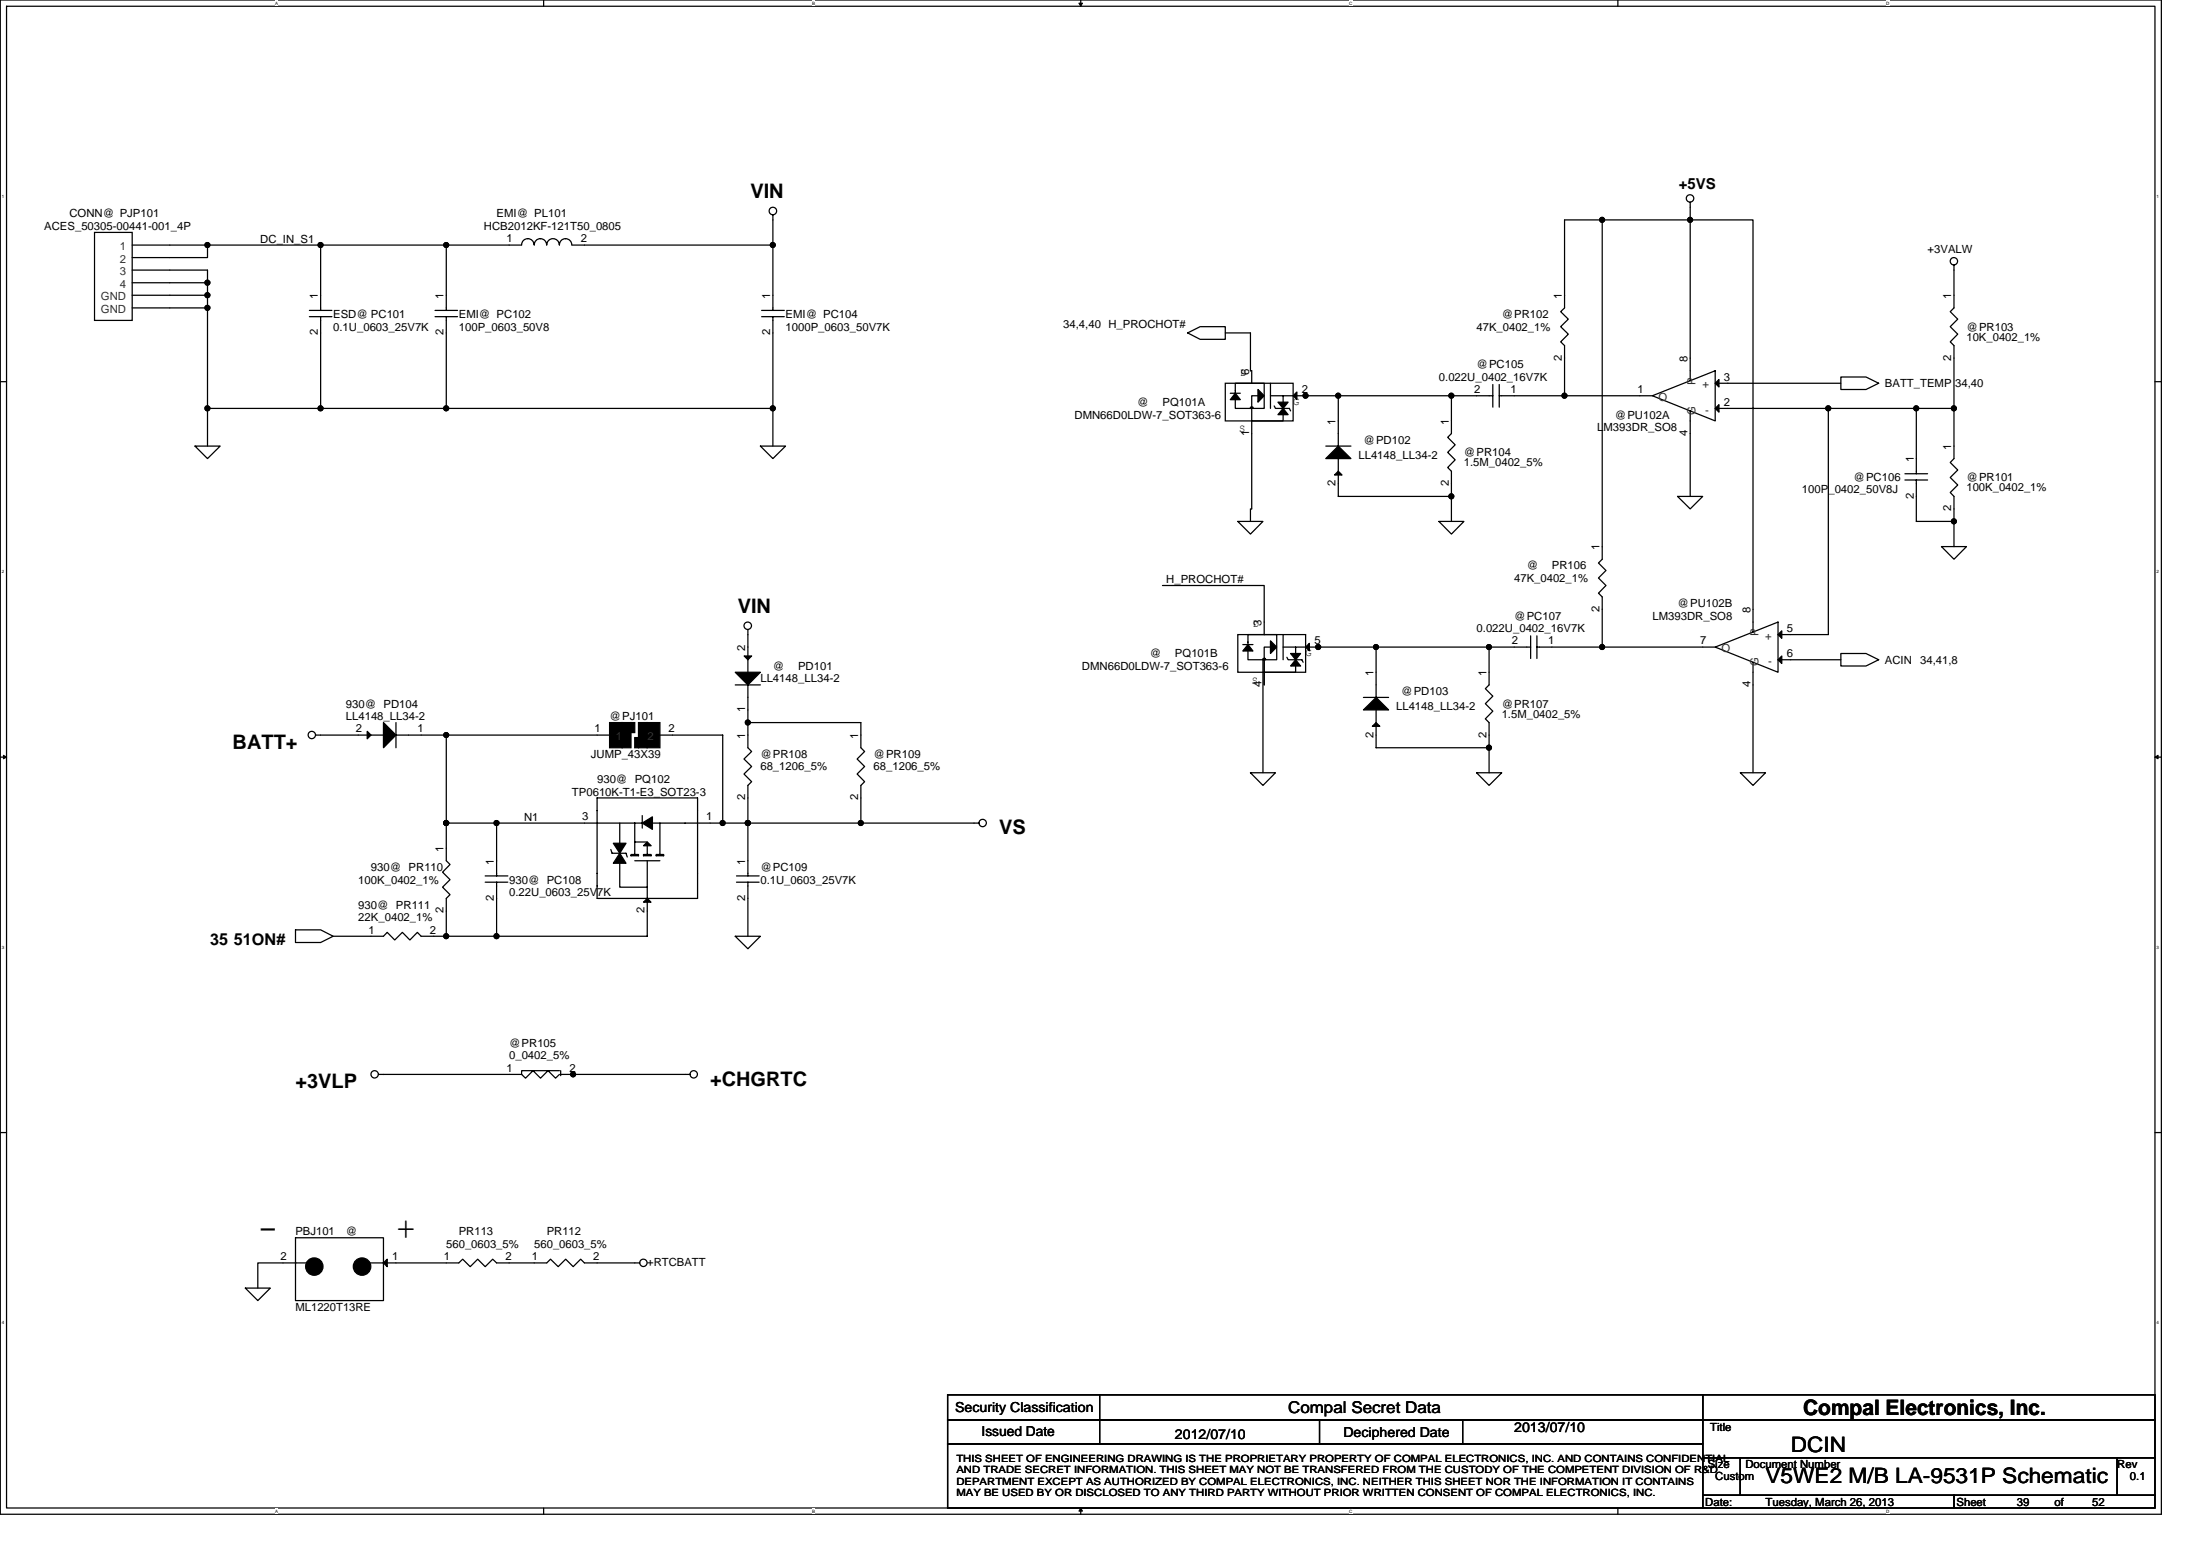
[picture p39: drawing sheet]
<svg xmlns="http://www.w3.org/2000/svg" width="297mm" height="210mm" viewBox="0 0 297 210" stroke-linecap="round" stroke-linejoin="round" font-family="sans-serif">
<defs><g id="words">
<g font-size="4.6">
<text x="34.9" y="167.9">-</text>
<text x="53.6" y="167.9">+</text>
</g>
<g font-size="2.9">
<text x="244.2" y="191.6">Compal Electronics, Inc.</text>
<text x="242.5" y="196.6">DCIN</text>
<text x="239.1" y="200.8">V5WE2 M/B LA-9531P Schematic</text>
</g>
<g font-size="2.7">
<text x="101.6" y="26.9">VIN</text>
<text x="99.9" y="83">VIN</text>
<text x="31.5" y="101.4">BATT+</text>
<text x="135.3" y="113">VS</text>
<text x="40" y="147.3">+3VLP</text>
<text x="96.2" y="147">+CHGRTC</text>
</g>
<g font-size="2.2">
<text x="28.4" y="128">35</text>
<text x="31.7" y="128">51ON#</text>
<text x="174.5" y="191.4">Compal Secret Data</text>
</g>
<text font-size="2" x="227.4" y="25.5">+5VS</text>
<g font-size="1.9">
<text x="129.4" y="191.2">Security Classification</text>
<text x="132.9" y="194.5">Issued Date</text>
<text x="159.1" y="194.8">2012/07/10</text>
<text x="182" y="194.6">Deciphered Date</text>
<text x="205.1" y="194">2013/07/10</text>
</g>
<g font-size="1.5">
<text x="9.4" y="29.4">CONN@ PJP101</text>
<text x="67.3" y="29.4">EMI@ PL101</text>
<text x="6" y="31.2">ACES_50305-00441-001_4P</text>
<text x="35.3" y="32.9">DC_IN_S1</text>
<text x="65.5" y="31.2">HCB2012KF-121T50_0805</text>
<text x="68.6" y="32.8">1</text>
<text x="78.7" y="32.8">2</text>
<text x="261.1" y="34.2">+3VALW</text>
<text x="43.1" y="40.5" transform="rotate(-90 43.1 40.5)">1</text>
<text x="60.1" y="40.5" transform="rotate(-90 60.1 40.5)">1</text>
<text x="104.3" y="40.5" transform="rotate(-90 104.3 40.5)">1</text>
<text x="211.6" y="40.5" transform="rotate(-90 211.6 40.5)">1</text>
<text x="264.3" y="40.5" transform="rotate(-90 264.3 40.5)">1</text>
<text x="43.1" y="45.4" transform="rotate(-90 43.1 45.4)">2</text>
<text x="45.1" y="44.8">0.1U_0603_25V7K</text>
<text x="45.1" y="43.1">ESD@ PC101</text>
<text x="60.1" y="45.4" transform="rotate(-90 60.1 45.4)">2</text>
<text x="62.1" y="44.8">100P_0603_50V8</text>
<text x="62.1" y="43.1">EMI@ PC102</text>
<text x="104.3" y="45.4" transform="rotate(-90 104.3 45.4)">2</text>
<text x="106.4" y="44.8">1000P_0603_50V7K</text>
<text x="106.4" y="43.1">EMI@ PC104</text>
<text x="144" y="44.4">34,4,40 H_PROCHOT#</text>
<text x="200" y="44.8">47K_0402_1%</text>
<text x="203.4" y="43.1">@PR102</text>
<text x="266.4" y="46.1">10K_0402_1%</text>
<text x="266.4" y="44.8">@PR103</text>
<text x="168" y="50.9">D</text>
<text x="169.2" y="50.7" transform="rotate(-90 169.2 50.7)">6</text>
<text x="176.3" y="53.2">2</text>
<text x="194.9" y="51.6">0.022U_0402_16V7K</text>
<text x="199.7" y="53.2">2</text>
<text x="200" y="49.9">@PC105</text>
<text x="204.6" y="53.2">1</text>
<text x="211.6" y="48.8" transform="rotate(-90 211.6 48.8)">2</text>
<text x="221.8" y="53.2">1</text>
<text x="228.6" y="49" transform="rotate(-90 228.6 49)">8</text>
<text x="233.5" y="51.5">3</text>
<text x="255.3" y="52.4">BATT_TEMP 34,40</text>
<text x="264.3" y="48.8" transform="rotate(-90 264.3 48.8)">2</text>
<text x="145.5" y="56.7">DMN66D0LDW-7_SOT363-6</text>
<text x="154" y="55">@</text>
<text x="157.5" y="55">PQ101A</text>
<text x="167.8" y="58.5">S</text>
<text x="169.2" y="59" transform="rotate(-90 169.2 59)">1</text>
<text x="175.2" y="54.8">G</text>
<text x="180.9" y="57.5" transform="rotate(-90 180.9 57.5)">1</text>
<text x="196.2" y="57.5" transform="rotate(-90 196.2 57.5)">1</text>
<text x="216.3" y="58.4">LM393DR_SO8</text>
<text x="218.7" y="56.7">@PU102A</text>
<text x="228.6" y="59" transform="rotate(-90 228.6 59)">4</text>
<text x="233.5" y="54.9">2</text>
<text x="180.9" y="65.8" transform="rotate(-90 180.9 65.8)">2</text>
<text x="184" y="62.1">LL4148_LL34-2</text>
<text x="184.7" y="60.1">@PD102</text>
<text x="196.2" y="65.8" transform="rotate(-90 196.2 65.8)">2</text>
<text x="198.3" y="63.1">1.5M_0402_5%</text>
<text x="198.3" y="61.8">@PR104</text>
<text x="251.1" y="65.2">@PC106</text>
<text x="259.2" y="62.6" transform="rotate(-90 259.2 62.6)">1</text>
<text x="264.3" y="60.9" transform="rotate(-90 264.3 60.9)">1</text>
<text x="266.4" y="65.2">@PR101</text>
<text x="244.1" y="66.7">100P_0402_50V8J</text>
<text x="259.2" y="67.5" transform="rotate(-90 259.2 67.5)">2</text>
<text x="264.3" y="69.3" transform="rotate(-90 264.3 69.3)">2</text>
<text x="266.4" y="66.5">100K_0402_1%</text>
<text x="206.8" y="77.1">@</text>
<text x="210.2" y="77.1">PR106</text>
<text x="216.7" y="74.5" transform="rotate(-90 216.7 74.5)">1</text>
<text x="158" y="79">H_PROCHOT#</text>
<text x="205.1" y="83.9">@PC107</text>
<text x="205.1" y="78.8">47K_0402_1%</text>
<text x="216.7" y="82.9" transform="rotate(-90 216.7 82.9)">2</text>
<text x="223.8" y="83.9">LM393DR_SO8</text>
<text x="227.2" y="82.2">@PU102B</text>
<text x="237.1" y="83.1" transform="rotate(-90 237.1 83.1)">8</text>
<text x="100.9" y="88.2" transform="rotate(-90 100.9 88.2)">2</text>
<text x="155.7" y="89">@</text>
<text x="159.1" y="89">PQ101B</text>
<text x="169.7" y="84.9">D</text>
<text x="170.9" y="84.8" transform="rotate(-90 170.9 84.8)">3</text>
<text x="176.8" y="88.8">G</text>
<text x="178" y="87.3">5</text>
<text x="200" y="85.6">0.022U_0402_16V7K</text>
<text x="204.8" y="87.3">2</text>
<text x="209.7" y="87.3">1</text>
<text x="230.3" y="87.3">7</text>
<text x="242" y="89">6</text>
<text x="242" y="85.6">5</text>
<text x="255.3" y="89.9">ACIN</text>
<text x="260.1" y="89.9">34,41,8</text>
<text x="46.8" y="95.8">930@ PD104</text>
<text x="103" y="92.4">LL4148_LL34-2</text>
<text x="104.7" y="90.7">@</text>
<text x="108.1" y="90.7">PD101</text>
<text x="146.6" y="90.7">DMN66D0LDW-7_SOT363-6</text>
<text x="169.5" y="92.6">S</text>
<text x="170.9" y="93.1" transform="rotate(-90 170.9 93.1)">4</text>
<text x="186" y="91.6" transform="rotate(-90 186 91.6)">1</text>
<text x="189.8" y="94.1">@PD103</text>
<text x="201.3" y="91.6" transform="rotate(-90 201.3 91.6)">1</text>
<text x="203.4" y="95.8">@PR107</text>
<text x="237.1" y="93.1" transform="rotate(-90 237.1 93.1)">4</text>
<text x="46.8" y="97.5">LL4148_LL34-2</text>
<text x="48.2" y="99.2">2</text>
<text x="56.5" y="99.2">1</text>
<text x="80.5" y="99.2">1</text>
<text x="82.6" y="97.5">@PJ101</text>
<text x="90.6" y="99.2">2</text>
<text x="100.9" y="100.1" transform="rotate(-90 100.9 100.1)">1</text>
<text x="100.9" y="96.5" transform="rotate(-90 100.9 96.5)">1</text>
<text x="116.2" y="100.1" transform="rotate(-90 116.2 100.1)">1</text>
<text x="186" y="99.9" transform="rotate(-90 186 99.9)">2</text>
<text x="189.1" y="96.2">LL4148_LL34-2</text>
<text x="201.3" y="99.9" transform="rotate(-90 201.3 99.9)">2</text>
<text x="203.4" y="97.2">1.5M_0402_5%</text>
<text x="77.5" y="107.7">TP0610K-T1-E3_SOT23-3</text>
<text x="80" y="102.6">JUMP_43X39</text>
<text x="80.9" y="106">930@ PQ102</text>
<text x="103" y="104.3">68_1206_5%</text>
<text x="103" y="102.6">@PR108</text>
<text x="118.3" y="104.3">68_1206_5%</text>
<text x="118.3" y="102.6">@PR109</text>
<text x="71" y="111.1">N1</text>
<text x="78.8" y="111.1">3</text>
<text x="95.7" y="111.1">1</text>
<text x="100.9" y="108.4" transform="rotate(-90 100.9 108.4)">2</text>
<text x="116.2" y="108.4" transform="rotate(-90 116.2 108.4)">2</text>
<text x="48.5" y="119.7">100K_0402_1%</text>
<text x="50.2" y="117.9">930@ PR110</text>
<text x="60.1" y="115.4" transform="rotate(-90 60.1 115.4)">1</text>
<text x="66.9" y="117.1" transform="rotate(-90 66.9 117.1)">1</text>
<text x="69" y="119.7">930@ PC108</text>
<text x="100.9" y="117.1" transform="rotate(-90 100.9 117.1)">1</text>
<text x="103" y="119.7">0.1U_0603_25V7K</text>
<text x="103" y="117.9">@PC109</text>
<text x="48.5" y="124.8">22K_0402_1%</text>
<text x="48.5" y="123">930@ PR111</text>
<text x="60.1" y="123.7" transform="rotate(-90 60.1 123.7)">2</text>
<text x="66.9" y="122" transform="rotate(-90 66.9 122)">2</text>
<text x="69" y="121.3">0.22U_0603_25V7K</text>
<text x="87.3" y="123.7" transform="rotate(-90 87.3 123.7)">2</text>
<text x="100.9" y="122" transform="rotate(-90 100.9 122)">2</text>
<text x="49.9" y="126.4">1</text>
<text x="58.2" y="126.4">2</text>
<text x="69" y="143.5">0_0402_5%</text>
<text x="69" y="141.8">@PR105</text>
<text x="68.6" y="145.1">1</text>
<text x="77.1" y="145.1">2</text>
<text x="40" y="167.3">PBJ101</text>
<text x="46.8" y="167.3">@</text>
<text x="62.1" y="167.3">PR113</text>
<text x="74.1" y="167.3">PR112</text>
<text x="38" y="170.7">2</text>
<text x="53.1" y="170.7">1</text>
<text x="60.1" y="170.7">1</text>
<text x="60.4" y="169">560_0603_5%</text>
<text x="68.4" y="170.7">2</text>
<text x="72" y="170.7">1</text>
<text x="72.4" y="169">560_0603_5%</text>
<text x="80.3" y="170.7">2</text>
<text x="87.7" y="171.4">+RTCBATT</text>
<text x="40" y="177.5">ML1220T13RE</text>
<text x="231.6" y="193.8">Title</text>
<text x="231" y="203.9">Date:</text>
<text x="231.3" y="198.8">Size</text>
<text x="232.3" y="200.5">Custom</text>
<text x="236.4" y="198.8">Document Number</text>
<text x="239.1" y="203.9">Tuesday, March 26, 2013</text>
<text x="265" y="203.9">Sheet</text>
<text x="273.2" y="203.9">39</text>
<text x="278.3" y="203.9">of</text>
<text x="283.4" y="203.9">52</text>
<text x="286.8" y="198.8">Rev</text>
<text x="288.5" y="200.5">0.1</text>
</g>
<g font-size="1.5" fill="#333">
<text x="16.2" y="33.9">1</text>
<text x="16.2" y="35.6">2</text>
<text x="13.7" y="40.7">GND</text>
<text x="16.2" y="37.3">3</text>
<text x="16.2" y="39">4</text>
<text x="13.7" y="42.4">GND</text>
<text x="229.7" y="52.1" transform="rotate(-90 229.7 52.1)">P</text>
<text x="230.6" y="52.6">+</text>
<text x="224.7" y="54.3">O</text>
<text x="229.7" y="56.2" transform="rotate(-90 229.7 56.2)">G</text>
<text x="231" y="56">-</text>
<text x="233.2" y="88.3">O</text>
<text x="238.2" y="86.1" transform="rotate(-90 238.2 86.1)">P</text>
<text x="239.1" y="86.6">+</text>
<text x="238.2" y="90.2" transform="rotate(-90 238.2 90.2)">G</text>
<text x="239.5" y="90">-</text>
<text x="83.4" y="100.2">1</text>
<text x="87.7" y="100.2">2</text>
</g>
<g font-size="1.4">
<text x="129.5" y="198">THIS SHEET OF ENGINEERING DRAWING IS THE PROPRIETARY PROPERTY OF COMPAL ELECTRONICS, INC. AND CONTAINS CONFIDENTIAL</text>
<text x="129.5" y="199.5">AND TRADE SECRET INFORMATION. THIS SHEET MAY NOT BE TRANSFERED FROM THE CUSTODY OF THE COMPETENT DIVISION OF R&amp;D</text>
<text x="129.5" y="201.1">DEPARTMENT EXCEPT AS AUTHORIZED BY COMPAL ELECTRONICS, INC. NEITHER THIS SHEET NOR THE INFORMATION IT CONTAINS</text>
<text x="129.5" y="202.6">MAY BE USED BY OR DISCLOSED TO ANY THIRD PARTY WITHOUT PRIOR WRITTEN CONSENT OF COMPAL ELECTRONICS, INC.</text>
</g>
<g font-size=".6">
<text x="37.2" y=".6">A</text>
<text x="110" y=".6">B</text>
<text x="182.7" y=".6">C</text>
<text x="255.5" y=".6">D</text>
<text x=".3" y="26.8">1</text>
<text x="292.1" y="26.8">1</text>
<text x=".3" y="77.7">2</text>
<text x="292.1" y="77.7">2</text>
<text x=".3" y="128.5">3</text>
<text x="292.1" y="128.5">3</text>
<text x=".3" y="179.3">4</text>
<text x="292.1" y="179.3">4</text>
<text x="37.2" y="204.9">A</text>
<text x="110" y="204.9">B</text>
<text x="182.7" y="204.9">C</text>
<text x="255.5" y="204.9">D</text>
</g>
</g></defs>
<path d="M0 0h292.8v205.1h-292.8zM.9 .8h291v203.4h-291z" fill="none" stroke="#000" stroke-width=".17"/>
<g fill="#fff">
<path d="M37.3 .1h.3v.7h-.3z"/>
<path d="M37.3 204.3h.3v.7h-.3z"/>
</g>
<path d="M73.6 0v.8M73.6 204.2v.9" fill="none" stroke="#000" stroke-width=".17"/>
<g fill="#fff">
<path d="M110 .1h.4v.7h-.4z"/>
<path d="M110 204.3h.4v.7h-.4z"/>
</g>
<path d="M146.4 0v.8M146.4 204.2v.9" fill="none" stroke="#000" stroke-width=".17"/>
<path d="M146.1 .4h.5l-.2 .4zM146.4 204.2l.2 .4h-.5z" fill="#000" stroke="#000" stroke-width=".14"/>
<g fill="#fff">
<path d="M182.7 .1h.5v.7h-.5z"/>
<path d="M182.7 204.3h.5v.7h-.5z"/>
</g>
<path d="M219.1 0v.8M219.1 204.2v.9" fill="none" stroke="#000" stroke-width=".17"/>
<g fill="#fff">
<path d="M255.5 .1h.4v.7h-.4z"/>
<path d="M255.5 204.3h.4v.7h-.4z"/>
<path d="M.3 26.3h.3v.6h-.3z"/>
<path d="M292.1 26.3h.3v.6h-.3z"/>
<path d="M.3 77.1h.3v.7h-.3z"/>
<path d="M292.1 77.1h.3v.7h-.3z"/>
</g>
<path d="M0 51.7h.9M291.9 51.7h.8" fill="none" stroke="#000" stroke-width=".17"/>
<g fill="#fff">
<path d="M.3 128h.3v.6h-.3z"/>
<path d="M292.1 128h.3v.6h-.3z"/>
</g>
<path d="M0 102.5h.9M291.9 102.5h.8" fill="none" stroke="#000" stroke-width=".17"/>
<path d="M.5 102.3l.4 .2-.4 .3zM291.9 102.5l.4-.2v.5z" fill="#000" stroke="#000" stroke-width=".14"/>
<g fill="#fff">
<path d="M.3 178.8h.3v.7h-.3z"/>
<path d="M292.1 178.8h.3v.7h-.3z"/>
</g>
<g fill="none" stroke="#000" stroke-width=".17">
<path d="M12.8 31.5h5.1v11.9h-5.1zM17.9 33.2h10.2M17.9 36.6h10.2v23.8M17.9 40h10.2M28.1 33.2v1.7h-10.2M28.1 33.2h15.3v8.8M28.1 38.3h-10.2M60.4 33.2v8.8M72.3 33.2a.85 .85 0 0 0-.8-.9 .85 .85 0 0 0-.8 .9h-27.3M72.4 33.2a.84 .84 0 0 1 .8-.9 .84 .84 0 0 1 .8 .9M74.1 33.2a.85 .85 0 0 1 .8-.9 .85 .85 0 0 1 .9 .9M75.8 33.2a.84 .84 0 0 1 .8-.9 .84 .84 0 0 1 .8 .9"/>
<path d="M77.5 33.2h27.2M104.7 29.1v12.9M217 29.8h20.4v55.8M228.9 27.4v24.2M264.7 35.9v5.8l-.5 .5 1 1-1 1 1 1.1-1 1 .5 .5v15.3l-.5 .5 1 1-1 1.1 1 1-1 1 .5 .5v6.8M17.9 41.7h10.2M28.1 55.3h76.6M41.9 42.9h3.1M41.9 42h3.1M43.4 42.9v12.4M58.9 42.9h3.1M58.9 42h3.1"/>
<path d="M60.4 42.9v12.4M103.2 42.9h3M103.2 42h3M104.7 42.9v17.5M160.9 45.1l1.7-.9h3.4v1.8h-3.4zM166 51.9h9.2v5.1h-9.2zM166 45.1h3.4v5.1h.1v1.7M166.6 53.3h1.4M167.3 54.1v1.2h2.2M169.5 55.3v13.6h-.1v1.7M169.5 51.9h1.7v3.4h-1.7v-1.7h.9M169.5 51.9h-2.2v1.4"/>
<path d="M169.5 55.3h-.1v-.2h.3v.2M172.1 53.6h30.1M172.1 51.9v3.4M172.6 55l.2 .3h1.8l.2 .3M173.8 56.2v.8h-4.3M173.8 53.6v.9M181.3 53.6v6.8M196.6 53.6v5.1l-.5 .5 1 1-1 1.1 1 1-1 1 .5 .5v6.8M202.2 52.1v3M203.1 53.6h20.7M203.1 52.1v3M211.9 53.6v-6.8l-.5-.5 1-1-1-1.1 1-1-1-1 .5-.5v-11.9h5.1v45.9l-.5 .5 1 1.1-1 1 1 1-1 1 .5 .5v6.8"/>
<path d="M223.8 53.6l8.5-3.4v6.8zM228.9 55.6v11.6M232.3 51.9h17M247.6 55.3v30.6h-6.8M249.3 51.1h3.4l1.8 .8-1.8 .8h-3.4zM259.6 55.3v8.9M264.7 55.3h-32.4M26.4 60.4h3.4l-1.7 1.7zM103 60.4h3.4l-1.7 1.7zM157.5 79.3h13.7v6.6M167.7 70.6h3.4l-1.7 1.7zM179.6 60.4h3.4"/>
<path d="M181.3 62.1v5.1h15.3M194.9 70.6h3.4l-1.7 1.7zM227.2 67.2h3.4l-1.7 1.7zM258 65h3.1M258 64.2h3.1M259.6 65v5.6h5.1M263 74h3.4l-1.7 1.7zM42.8 99.5h9.1M53.6 97.9v3.4M60.4 99.5v17.1l.6 .5-1.1 1 1.1 1-1.1 1 1.1 1.1-.6 .5v5.1M82.6 99.5h-29M89.4 99.5h8.5v12"/>
<path d="M99.6 92.8h3.4M101.3 92.8v8.5l.5 .5-1 1 1 1-1 1 1 1.1-.5 .5v12.2M101.3 97.9h15.3v3.4l.5 .5-1 1 1 1-1 1 1 1.1-.5 .5v5.1M101.3 85.3v5.7M167.7 85.9h9.1v5.1h-9.1zM168.3 87.3h1.4M169 88.2v1.1h2.2M171.2 85.9h1.7v3.4h-1.7v-1.7h.9M171.2 85.9h-2.2v1.4M171.2 89.3h-.1v-.1h.3v.1M171.2 89.3v3.5M171.2 89.3h-.1v15.3"/>
<path d="M173.8 87.6h33.5M173.8 85.9v3.4M174.3 89l.2 .3h1.8l.2 .4M175.5 90.2v.8h-4.3M175.5 87.6v.9M184.7 94.4h3.4M186.4 87.6v6.8M186.4 96.1v5.2h15.3M201.7 87.6v5.2l-.5 .5 1 1-1 1 1 1-1 1 .5 .6v6.7M207.3 86.1v3.1M208.2 87.6h24.1M208.2 86.1v3.1"/>
<path d="M232.3 87.6l8.5-3.4v6.8zM237.4 89.7v14.9M240.8 89.3h8.5M249.3 88.5h3.4l1.8 .8-1.8 .9h-3.4zM65.7 119.5h3.1M65.7 118.6h3.1M67.3 111.5v7.1M67.3 119.5v7.3M80.9 108.1h13.6v13.6h-13.6zM82.7 115l.2 .5h1.9l.2 .6M83.9 116.9v3.2h3.8M83.9 111.5v2.7"/>
<path d="M85.5 115.7h1v.2h-1zM86 116.6h3.4M86 111.5v4.2M86 114h1.7M87 111.5h-26.6M87 110.4v1.7M87.2 115.7h1v.2h-1zM87.7 116.6v10.2h-30.7l-.5-.5-1 1-1-1-1 1-1.1-1-.5 .5h-6.8M87.7 114.5v1.2M88.4 111.5h1M88.9 115.7h1v.2h-1zM99.8 119.5h3"/>
<path d="M99.8 118.6h3M101.3 119.5v7.3M132.6 111.5h-43.2v4.2M169.4 104.6h3.4l-1.7 1.8zM200 104.6h3.4l-1.7 1.8zM235.7 104.6h3.4l-1.7 1.8zM40 125.9h3.4l1.7 .9-1.7 .8h-3.4zM99.6 126.8h3.4l-1.7 1.7zM0 153.4h.9M70.7 145.5l.5 .5 1-1 1 1 1-1 1 1 .6-.5M70.7 145.5h-19.4M75.8 145h-5.1v.5"/>
<path d="M75.9 145.5h17.6M75.9 145v.7M77.5 145.3v.2M291.9 153.4h.8M33.2 174.4h3.4l-1.7 1.7zM40 167.6h11.9v8.5h-11.9zM41.6 171h-6.7v3.4M86.7 171h-7.5l-.5-.5-1.1 1-1-1-1 1-1-1-.5 .5h-6.8l-.6-.5-1 1-1-1-1 1-1-1-.6 .5h-12M128.4 188.9h102.2v3.4h-102.2zM128.4 192.3h102.2v3.2h-102.2zM128.4 195.5h102.2v8.7h-102.2zM148.9 188.9v6.6"/>
<path d="M178.7 192.3v3.2M198.1 192.3v3.2M230.6 188.9h61.3v3.4h-61.3zM230.6 192.3h61.3v5.1h-61.3zM230.6 197.4h5.1v5.1h-5.1zM235.7 197.4h51.1v5.1h-51.1zM286.8 197.4h5.1v5.1h-5.1zM230.6 202.5h34.1v1.7h-34.1zM264.7 202.5h27.2v1.7h-27.2z"/>
<circle cx="104.7" cy="28.6" r=".51"/>
<circle cx="228.9" cy="26.9" r=".51"/>
<circle cx="264.7" cy="35.4" r=".5"/>
<circle cx="42.2" cy="99.5" r=".5"/>
<circle cx="101.3" cy="84.7" r=".51"/>
<circle cx="133.1" cy="111.5" r=".5"/>
<circle cx="50.7" cy="145.5" r=".5"/>
<circle cx="94" cy="145.5" r=".5"/>
<circle cx="87.1" cy="171" r=".5"/>
</g>
<g fill="#000" stroke="#000" stroke-width=".17">
<path d="M167.3 53.3l.7 .8h-1.4zM170.4 52.7l.8 .9-.8 .9zM173.1 54.5h1.4l-.7 .8zM173.8 55.3l.7 .9h-1.4zM175.7 53.1v1l-.5-.5zM232.8 51.4v1l-.5-.5zM232.8 54.8v1l-.5-.5zM179.6 62.1l1.7-1.7 1.7 1.7zM180.8 64.3l.5-.5 .5 .5zM49.7 99l.5 .5-.5 .6zM51.9 97.9l1.7 1.6-1.7 1.8zM100.8 88.8h1l-.5 .5z"/>
<path d="M99.6 91h3.4l-1.7 1.8zM169 87.3l.7 .9h-1.4zM172.1 86.8l.8 .8-.8 .9zM174.8 88.5h1.4l-.7 .8zM175.5 89.3l.7 .9h-1.4zM176.8 87.6l.6-.5v1zM184.7 96.1l1.7-1.7 1.7 1.7zM185.9 98.4l.5-.5 .5 .5zM241.3 85.4v1l-.5-.5zM241.3 88.8v1.1l-.5-.6zM83.9 115.5l.9 1.4h-1.7zM83.1 114.2h1.7l-.9 1.3z"/>
<path d="M87.7 114l.5 .5h-1zM87 111.5l1.4-.9v1.7zM87.2 122.2l.5-.5 .5 .5zM51.9 171l.5-.5v1z"/>
<path d="M85.5 97.9h.5v1.3h-.5z" fill-rule="evenodd"/>
<path d="M82.6 97.9h1.7v3.4h-1.7z" fill-rule="evenodd"/>
<path d="M84.3 97.9h1.2v3.4h-1.2z" fill-rule="evenodd"/>
<path d="M86 99.9h.5v1.4h-.5z" fill-rule="evenodd"/>
<path d="M86.5 97.9h1.2v3.4h-1.2z" fill-rule="evenodd"/>
<path d="M87.7 97.9h1.7v3.4h-1.7z" fill-rule="evenodd"/>
<circle cx="28.1" cy="33.2" r=".33"/>
<circle cx="28.1" cy="38.3" r=".33"/>
<circle cx="28.1" cy="40" r=".33"/>
<circle cx="43.4" cy="33.2" r=".33"/>
<circle cx="60.4" cy="33.2" r=".33"/>
<circle cx="104.7" cy="33.2" r=".33"/>
<circle cx="217" cy="29.8" r=".33"/>
<circle cx="228.9" cy="29.8" r=".33"/>
<circle cx="28.1" cy="55.3" r=".33"/>
<circle cx="28.1" cy="41.7" r=".33"/>
<circle cx="43.4" cy="55.3" r=".33"/>
<circle cx="60.4" cy="55.3" r=".33"/>
<circle cx="104.7" cy="55.3" r=".33"/>
<circle cx="176.8" cy="53.6" r=".33"/>
<circle cx="181.3" cy="53.6" r=".33"/>
<circle cx="196.6" cy="53.6" r=".33"/>
<circle cx="211.9" cy="53.6" r=".33"/>
<circle cx="247.6" cy="55.3" r=".33"/>
<circle cx="259.5" cy="55.3" r=".33"/>
<circle cx="264.7" cy="55.3" r=".33"/>
<circle cx="196.6" cy="67.2" r=".33"/>
<circle cx="264.7" cy="70.6" r=".33"/>
<circle cx="60.4" cy="99.5" r=".33"/>
<circle cx="101.3" cy="97.8" r=".33"/>
<circle cx="178.5" cy="87.6" r=".33"/>
<circle cx="186.4" cy="87.6" r=".33"/>
<circle cx="201.7" cy="87.6" r=".33"/>
<circle cx="217" cy="87.6" r=".33"/>
<circle cx="60.4" cy="111.5" r=".33"/>
<circle cx="67.3" cy="111.5" r=".33"/>
<circle cx="97.9" cy="111.5" r=".33"/>
<circle cx="101.3" cy="111.5" r=".33"/>
<circle cx="116.6" cy="111.5" r=".33"/>
<circle cx="201.7" cy="101.3" r=".33"/>
<circle cx="60.4" cy="126.8" r=".33"/>
<circle cx="67.3" cy="126.8" r=".33"/>
<circle cx="77.6" cy="145.5" r=".33"/>
<circle cx="42.6" cy="171.5" r="1.18"/>
<circle cx="49" cy="171.5" r="1.18"/>
</g>
<use href="#words"/>
</svg>
